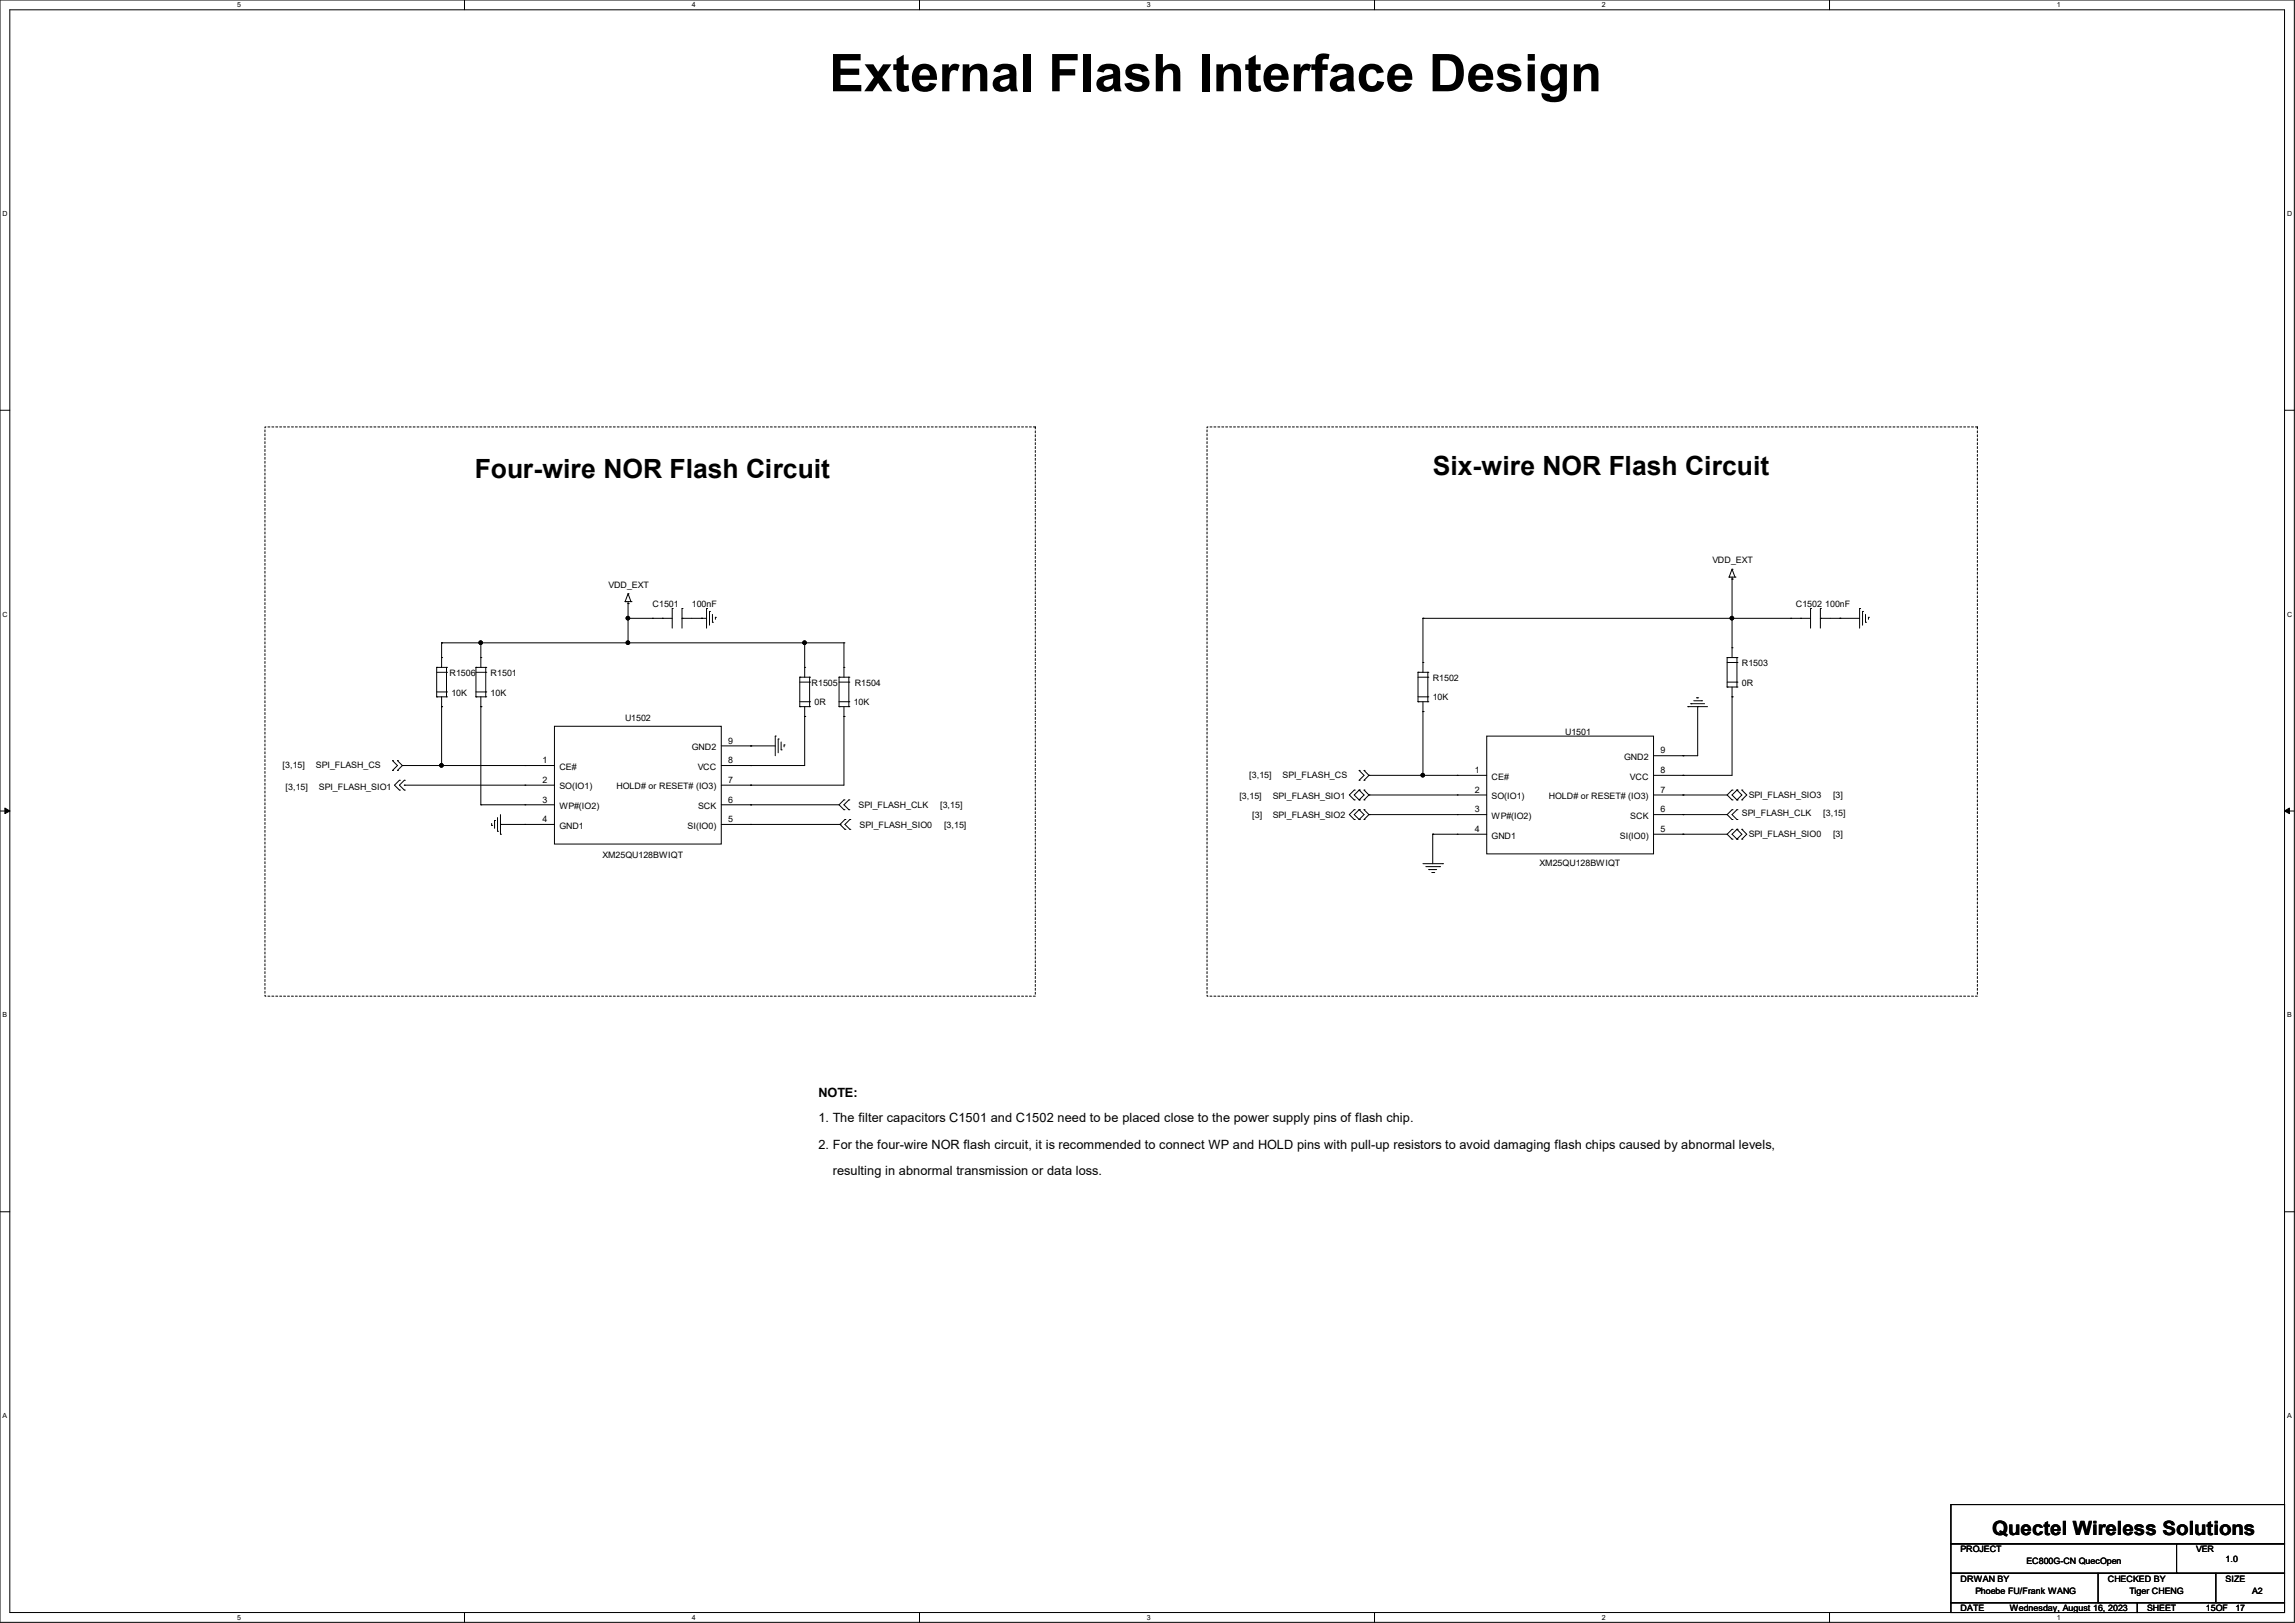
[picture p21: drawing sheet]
<svg xmlns="http://www.w3.org/2000/svg" width="297mm" height="210mm" viewBox="0 0 297 210" stroke-linecap="round" stroke-linejoin="round" font-family="sans-serif">
<defs><g id="words">
<text font-size="6.7" x="107.3" y="11.8">External Flash Interface Design</text>
<g font-size="3.4">
<text x="61.5" y="61.8">Four-wire NOR Flash Circuit</text>
<text x="185.4" y="61.5">Six-wire NOR Flash Circuit</text>
</g>
<text font-size="2.5" x="257.8" y="198.6">Quectel Wireless Solutions</text>
<g font-size="1.7">
<text x="105.9" y="142">NOTE:</text>
<text x="105.9" y="145.2">1. The filter capacitors C1501 and C1502 need to be placed close to the power supply pins of flash chip.</text>
<text x="105.9" y="148.6">2. For the four-wire NOR flash circuit, it is recommended to connect WP and HOLD pins with pull-up resistors to avoid damaging flash chips caused by abnormal levels,</text>
<text x="107.8" y="152">resulting in abnormal transmission or data loss.</text>
</g>
<g font-size="1.1">
<text x="78.7" y="76">VDD_EXT</text>
<text x="221.6" y="72.9">VDD_EXT</text>
<text x="84.5" y="78.6">C1501</text>
<text x="89.5" y="78.6">100nF</text>
<text x="232.4" y="78.6">C1502 100nF</text>
<text x="58.2" y="87.5">R1506</text>
<text x="63.5" y="87.5">R1501</text>
<text x="105" y="88.7">R1505</text>
<text x="110.6" y="88.7">R1504</text>
<text x="185.4" y="88.1">R1502</text>
<text x="225.4" y="86.2">R1503</text>
<text x="225.4" y="88.7">0R</text>
<text x="58.4" y="90">10K</text>
<text x="63.5" y="90">10K</text>
<text x="80.9" y="93.3">U1502</text>
<text x="105.4" y="91.3">0R</text>
<text x="110.5" y="91.3">10K</text>
<text x="185.4" y="90.6">10K</text>
<text x="202.6" y="95.1">U1501</text>
<text x="36.6" y="99.4">[3,15]</text>
<text x="40.9" y="99.4">SPI_FLASH_CS</text>
<text x="70.2" y="98.8">1</text>
<text x="70.2" y="101.3">2</text>
<text x="72.4" y="99.6">CE#</text>
<text x="89.5" y="97.1">GND2</text>
<text x="90.3" y="99.6">VCC</text>
<text x="94.2" y="101.3">7</text>
<text x="94.2" y="98.8">8</text>
<text x="94.2" y="96.2">9</text>
<text x="161.7" y="100.7">[3,15]</text>
<text x="166" y="100.7">SPI_FLASH_CS</text>
<text x="190.9" y="100">1</text>
<text x="193" y="100.9">CE#</text>
<text x="210.2" y="98.3">GND2</text>
<text x="210.9" y="100.9">VCC</text>
<text x="214.9" y="100">8</text>
<text x="214.9" y="97.5">9</text>
<text x="37" y="102.2">[3,15]</text>
<text x="41.3" y="102.2">SPI_FLASH_SIO1</text>
<text x="70.2" y="103.8">3</text>
<text x="70.2" y="106.4">4</text>
<text x="72.4" y="102.2">SO(IO1)</text>
<text x="72.4" y="104.7">WP#(IO2)</text>
<text x="72.4" y="107.2">GND1</text>
<text x="79.8" y="102.2">HOLD# or RESET# (IO3)</text>
<text x="89" y="107.2">SI(IO0)</text>
<text x="90.3" y="104.7">SCK</text>
<text x="94.2" y="106.4">5</text>
<text x="94.2" y="103.8">6</text>
<text x="111.1" y="104.6">SPI_FLASH_CLK</text>
<text x="111.2" y="107.1">SPI_FLASH_SIO0</text>
<text x="121.7" y="104.6">[3,15]</text>
<text x="122.2" y="107.1">[3,15]</text>
<text x="160.4" y="103.3">[3,15]</text>
<text x="162" y="105.9">[3]</text>
<text x="164.7" y="105.9">SPI_FLASH_SIO2</text>
<text x="164.7" y="103.3">SPI_FLASH_SIO1</text>
<text x="190.9" y="102.6">2</text>
<text x="190.9" y="105.1">3</text>
<text x="190.9" y="107.7">4</text>
<text x="193" y="103.4">SO(IO1)</text>
<text x="193" y="106">WP#(IO2)</text>
<text x="200.4" y="103.4">HOLD# or RESET# (IO3)</text>
<text x="211" y="106">SCK</text>
<text x="214.9" y="107.7">5</text>
<text x="214.9" y="105.1">6</text>
<text x="214.9" y="102.6">7</text>
<text x="225.4" y="105.6">SPI_FLASH_CLK</text>
<text x="226.3" y="103.2">SPI_FLASH_SIO3</text>
<text x="236" y="105.6">[3,15]</text>
<text x="237.2" y="103.2">[3]</text>
<text x="78" y="111.1">XM25QU128BWIQT</text>
<text x="193" y="108.5">GND1</text>
<text x="199.3" y="112.1">XM25QU128BWIQT</text>
<text x="209.6" y="108.5">SI(IO0)</text>
<text x="226.3" y="108.3">SPI_FLASH_SIO0</text>
<text x="237.2" y="108.3">[3]</text>
<text x="253.7" y="200.9">PROJECT</text>
<text x="262.2" y="202.4">EC800G-CN QuecOpen</text>
<text x="284.2" y="200.9">VER</text>
<text x="288" y="202.1">1.0</text>
<text x="253.7" y="208.5">DATE</text>
<text x="253.7" y="204.7">DRWAN BY</text>
<text x="255.6" y="206.2">Phoebe FU/Frank WANG</text>
<text x="260.1" y="208.5">Wednesday, August 16, 2023</text>
<text x="272.8" y="204.7">CHECKED BY</text>
<text x="275.6" y="206.2">Tiger CHENG</text>
<text x="277.9" y="208.5">SHEET</text>
<text x="285.5" y="208.5">15OF</text>
<text x="288" y="204.7">SIZE</text>
<text x="289.3" y="208.5">17</text>
<text x="291.5" y="206.2">A2</text>
</g>
<g font-size=".9">
<text x="30.7" y=".9">5</text>
<text x="89.5" y=".9">4</text>
<text x="148.4" y=".9">3</text>
<text x="207.3" y=".9">2</text>
<text x="266.2" y=".9">1</text>
<text x=".3" y="28">D</text>
<text x="296" y="28">D</text>
<text x=".3" y="79.8">C</text>
<text x="296" y="79.8">C</text>
<text x=".3" y="131.7">B</text>
<text x="296" y="131.7">B</text>
<text x=".3" y="183.5">A</text>
<text x="296" y="183.5">A</text>
<text x="30.7" y="209.6">5</text>
<text x="89.5" y="209.6">4</text>
<text x="148.4" y="209.6">3</text>
<text x="207.3" y="209.6">2</text>
<text x="266.2" y="209.6">1</text>
</g>
</g></defs>
<path d="M0 0h296.9v209.9h-296.9zM1.3 1.3h294.4v207.4h-294.4z" fill="none" stroke="#000" stroke-width=".13"/>
<g fill="#fff">
<path d="M30.7 .1h.5v1h-.5z"/>
<path d="M30.7 208.8h.5v1h-.5z"/>
</g>
<path d="M60.1 0v1.3M60.1 208.7v1.2" fill="none" stroke="#000" stroke-width=".13"/>
<g fill="#fff">
<path d="M89.5 .1h.5v1h-.5z"/>
<path d="M89.5 208.8h.5v1h-.5z"/>
</g>
<path d="M119 0v1.3M119 208.7v1.2" fill="none" stroke="#000" stroke-width=".13"/>
<g fill="#fff">
<path d="M148.4 .1h.5v1h-.5z"/>
<path d="M148.4 208.8h.5v1h-.5z"/>
</g>
<path d="M177.9 0v1.3M177.9 208.7v1.2" fill="none" stroke="#000" stroke-width=".13"/>
<g fill="#fff">
<path d="M207.3 .1h.5v1h-.5z"/>
<path d="M207.3 208.8h.5v1h-.5z"/>
</g>
<path d="M236.8 0v1.3M236.8 208.7v1.2" fill="none" stroke="#000" stroke-width=".13"/>
<g fill="#fff">
<path d="M266.2 .1h.5v1h-.5z"/>
<path d="M266.2 208.8h.5v1h-.5z"/>
<path d="M.3 27.2h.7v1h-.7z"/>
<path d="M296 27.2h.6v1h-.6z"/>
<path d="M.3 79h.7v1h-.7z"/>
<path d="M296 79h.6v1h-.6z"/>
</g>
<path d="M0 53.1h1.3M295.7 53.1h1.2" fill="none" stroke="#000" stroke-width=".13"/>
<g fill="#fff">
<path d="M.3 130.9h.6v1h-.6z"/>
<path d="M296 130.9h.6v1h-.6z"/>
</g>
<path d="M0 104.9h1.3M295.7 104.9h1.2" fill="none" stroke="#000" stroke-width=".13"/>
<path d="M.6 104.6l.7 .3-.7 .4zM295.7 104.9l.6-.3v.7z" fill="#000" stroke="#000" stroke-width=".13"/>
<g fill="#fff">
<path d="M.3 182.7h.6v1h-.6z"/>
<path d="M296 182.7h.5v1h-.5z"/>
</g>
<g fill="none" stroke="#000" stroke-width=".13">
<path d="M80.9 77.9h.1M80.9 77.9h.8M81.3 78.1h.1M81.3 76.8h.1M81.3 77.9v5.3M81.3 76.8l-.4 1.1M81.3 76.8l.4 1.1M81.7 77.9h.1M87 78.7h.1M87 78.7v2.6M88.3 78.7h.1M88.3 78.7v2.6"/>
<path d="M91.4 78.7h.1M91.4 78.7v2.6M91.8 79.1h.1M91.8 79.1v1.8M92.2 79.5v1M92.6 79.9h.1M92.6 79.9v.2M223.8 74.7h.1M223.8 74.7h.7M224.2 74.9h.1M224.2 73.7h.1M224.2 74.7v10.4"/>
<path d="M224.2 73.7l-.4 1M224.2 73.7l.3 1M224.5 74.7h.1M234.3 78.7h.1M234.3 78.7v2.6M235.6 78.7h.1M235.6 78.7v2.6M240.7 78.7h.1M240.7 78.7v2.6M241 79.1h.1M241 79.1v1.8M241.4 79.5v1"/>
<path d="M241.8 79.9h.1M241.8 79.9v.2M50.8 98.4h.1M50.8 99.7h.1M50.8 98.4l.6 .7-.6 .6M51.4 99.7h.1M51.4 98.4h.1M51.4 98.4l.7 .7M52.1 99.1h.1M52.1 99.1l-.7 .6M52.1 99.1h19.7M56.5 86.4h.1"/>
<path d="M56.5 90.2h.1M56.5 90.2h1.3M56.5 86.4h1.3M56.5 89.5h1.3M56.5 87h1.3M56.5 86.4v3.8M57.1 91.4h.1M57.1 85.1h.1M57.1 99.1h.1M57.1 83.2h.1M57.1 83.2v3.2M57.1 90.2v8.9"/>
<path d="M57.1 83.2h52.1M57.8 90.2h.1M57.8 86.4h.1M57.8 89.5h.1M57.8 87h.1M57.8 86.4v3.8M61.6 86.4h.1M61.6 90.2h.1M61.6 90.2h1.3M61.6 86.4h1.3M61.6 86.4v3.8M61.6 89.5h1.3"/>
<path d="M61.6 87h1.3M62.2 91.4h.1M62.2 85.1h.1M62.2 83.2h.1M62.2 83.2v3.2M62.2 90.2v13.9M62.9 90.2h.1M62.9 86.4h.1M62.9 89.5h.1M62.9 87h.1M62.9 86.4v3.8M67.9 99.1h.1"/>
<path d="M71.8 94h21.5v15.2h-21.5zM81.3 83.2h.1M81.3 80h.1M81.3 80h5.7M84.5 80h.1M85.7 80h.1M88.3 80h.1M88.3 80h3.1M90.8 80h.1M92.2 80.5h.1M93.3 96.5h7M97.2 99.1h.1"/>
<path d="M97.2 96.5h.1M100.3 95.2h.1M100.3 95.2v2.6M100.7 95.6h.1M100.7 95.6v1.8M101.1 97h.1M101.1 96v1M101.5 96.4h.1M101.5 96.4v.2M103.5 87.6h.1M103.5 91.4h.1M103.5 91.4h1.3"/>
<path d="M103.5 90.8h1.3M103.5 87.6h1.3M103.5 88.3h1.3M103.5 87.6v3.8M104.1 92.7h.1M104.1 86.4h.1M104.1 83.2h.1M104.1 83.2v4.4M104.1 91.4v7.7h-10.8M104.8 91.4h.1M104.8 87.6h.1M104.8 90.8h.1"/>
<path d="M104.8 88.3h.1M104.8 87.6v3.8M108.6 87.6h.1M108.6 91.4h.1M108.6 91.4h1.3M108.6 90.8h1.3M108.6 87.6h1.3M108.6 88.3h1.3M108.6 87.6v3.8M109.2 92.7h.1M109.2 86.4h.1M109.2 83.2h.1"/>
<path d="M109.2 83.2v4.4M109.2 91.4v10.2h-15.9M109.9 91.4h.1M109.9 87.6h.1M109.9 90.8h.1M109.9 88.3h.1M109.9 87.6v3.8M175.9 99.7h.1M175.9 99.7l.6 .6-.6 .7M176.5 99.7h.1M176.5 99.7l.7 .6M183.5 87h.1"/>
<path d="M183.5 90.8h.1M183.5 90.2h1.3M183.5 87h1.3M183.5 90.8h1.3M183.5 87v3.8M183.5 87.6h1.3M184.1 92.1h.1M184.1 85.7h.1M184.1 80h.1M184.1 80v7M184.1 90.8v9.5M184.1 80h50.2"/>
<path d="M184.8 90.8h.1M184.8 87h.1M184.8 90.2h.1M184.8 87.6h.1M184.8 87v3.8M192.4 95.2h21.6v15.3h-21.6zM217.8 97.8h.1M218.4 91.4h.1M218.4 91.4h2.6M218.8 91.1h.1M218.8 91.1h1.8M219.2 90.7h1"/>
<path d="M219.6 90.3h.1M219.6 90.3h.2M219.7 91.4h.1M219.7 91.4v6.4h-5.7M220.2 90.7h.1M223.5 85.1h.1M223.5 88.9h.1M223.5 88.9h1.3M223.5 85.1h1.3M223.5 85.1v3.8M223.5 88.3h1.3M223.5 85.7h1.3"/>
<path d="M224.2 90.2h.1M224.2 83.8h.1M224.2 80h.1M224.2 88.9v11.4h-10.2M224.8 88.9h.1M224.8 85.1h.1M224.8 88.3h.1M224.8 85.7h.1M224.8 85.1v3.8M231.8 80h.1M233 80h.1M235.6 80h.1"/>
<path d="M235.6 80h5.1M238.1 80h.1M241.4 80.5h.1M51.7 101h.1M51.7 102.2h.1M51.7 101l-.6 .6 .6 .6M52.3 101h.1M52.3 102.2h.1M52.3 101.6h.1M52.3 101l-.6 .6 .6 .6M52.3 101.6h19.5M62.2 104.1h.1"/>
<path d="M62.2 104.1h9.6M63.6 106.8h.1M63.6 106.6v.2M64 106.2h.1M64 106.2v1M64.4 107.6h.1M64.4 105.8v1.8M64.8 107.9h.1M64.8 106.7h.1M64.8 105.4v2.5M64.8 106.7h7M67.9 101.6h.1"/>
<path d="M67.9 104.1h.1M67.9 106.7h.1M93.3 104.1h15.3M93.3 106.7h15.4M97.2 106.7h.1M97.2 104.1h.1M97.2 101.6h.1M108.6 104.1l.6 .7M108.7 106.7h.1M108.7 106.7l.6 .6M109.2 103.5h.1M109.2 104.8h.1"/>
<path d="M109.2 103.5l-.6 .6M109.3 106h.1M109.3 107.3h.1M109.3 106l-.6 .7M109.9 104.8h.1M109.9 103.5h.1M109.9 103.5l-.7 .6 .7 .7M110 107.3h.1M110 106h.1M110 106l-.7 .7 .7 .6M175.3 104.8h.1M175.3 106h.1"/>
<path d="M175.3 102.2h.1M175.3 103.5h.1M175.3 102.2l-.7 .7 .7 .6M175.3 104.8l-.7 .6 .7 .6M175.9 101h.1M175.9 104.8h.1M175.9 106h.1M175.9 102.2h.1M175.9 103.5h.1M175.9 104.8l-.6 .6 .6 .6M175.9 104.8l.6 .6-.6 .6M175.9 102.2l-.6 .7 .6 .6"/>
<path d="M175.9 102.2l.6 .7-.6 .6M176.5 101h.1M176.5 104.8h.1M176.5 106h.1M176.5 102.2h.1M176.5 103.5h.1M176.5 104.8l.7 .6M176.5 102.2l.7 .7M177.2 100.3h.1M177.2 102.9h.1M177.2 105.4h.1M177.2 100.3l-.7 .7"/>
<path d="M177.2 102.9l-.7 .6M177.2 105.4l-.7 .6M177.2 100.3h15.2M177.2 102.9h15.2M177.2 105.4h15.2M184.1 100.3h.1M184.1 111.8h2.6M184.5 112.1h1.8M184.9 112.5h.1M184.9 112.5h1M185.3 112.9h.2M185.4 107.9h.1"/>
<path d="M185.4 107.9h7M185.4 107.9v3.9M185.5 112.9h.1M186.3 112.1h.1M186.7 111.8h.1M188.6 100.3h.1M188.6 102.9h.1M188.6 105.4h.1M188.6 107.9h.1M214 102.9h9.5M214 105.4h9.5M214 107.9h9.5"/>
<path d="M217.8 107.9h.1M217.8 105.4h.1M217.8 102.9h.1M217.8 100.3h.1M223.5 105.4l.7 .6M223.5 102.9l.7 .6M223.5 107.9l.7 .7M224.2 104.8h.1M224.2 106h.1M224.2 103.5h.1M224.2 102.2h.1M224.2 108.6h.1"/>
<path d="M224.2 107.3h.1M224.2 104.8l-.7 .6M224.2 102.2l-.7 .7M224.2 107.3l-.7 .6M224.8 106h.1M224.8 104.8h.1M224.8 103.5h.1M224.8 102.2h.1M224.8 108.6h.1M224.8 107.3h.1M224.8 104.8l-.6 .6 .6 .6M224.8 102.2l.6 .7-.6 .6"/>
<path d="M224.8 102.2l-.6 .7 .6 .6M224.8 107.3l.6 .6-.6 .7M224.8 107.3l-.6 .6 .6 .7M225.4 103.5h.1M225.4 102.2h.1M225.4 108.6h.1M225.4 107.3h.1M225.4 102.2l.7 .7-.7 .6M225.4 107.3l.7 .6-.7 .7M0 156.8h1.3M295.7 156.8h1.2M252.5 194.7h43.2v5.1h-43.2z"/>
<path d="M252.5 199.8h43.2v3.8h-43.2zM281.7 199.8v3.8M252.5 203.6h43.2v3.8h-43.2zM252.5 207.4h24.1v1.3h-24.1zM271.5 207.4h.1M271.5 203.6v3.8M276.6 207.4h19.1v1.3h-19.1zM281.7 203.6h.1M286.8 207.4h.1M286.8 203.6v3.8"/>
</g>
<path d="M34.3 55.2h99.7v73.7h-99.7zM156.2 55.2h99.7v73.7h-99.7z" fill="none" stroke="#000" stroke-width=".13" stroke-dasharray=".3"/>
<g fill="#000" stroke="#000" stroke-width=".13">
<circle cx="81.3" cy="80" r=".23"/>
<circle cx="224.1" cy="80" r=".23"/>
<circle cx="57.1" cy="99" r=".23"/>
<circle cx="62.2" cy="83.2" r=".23"/>
<circle cx="81.3" cy="83.2" r=".23"/>
<circle cx="104.1" cy="83.2" r=".23"/>
<circle cx="184.1" cy="100.3" r=".23"/>
</g>
<use href="#words"/>
</svg>
